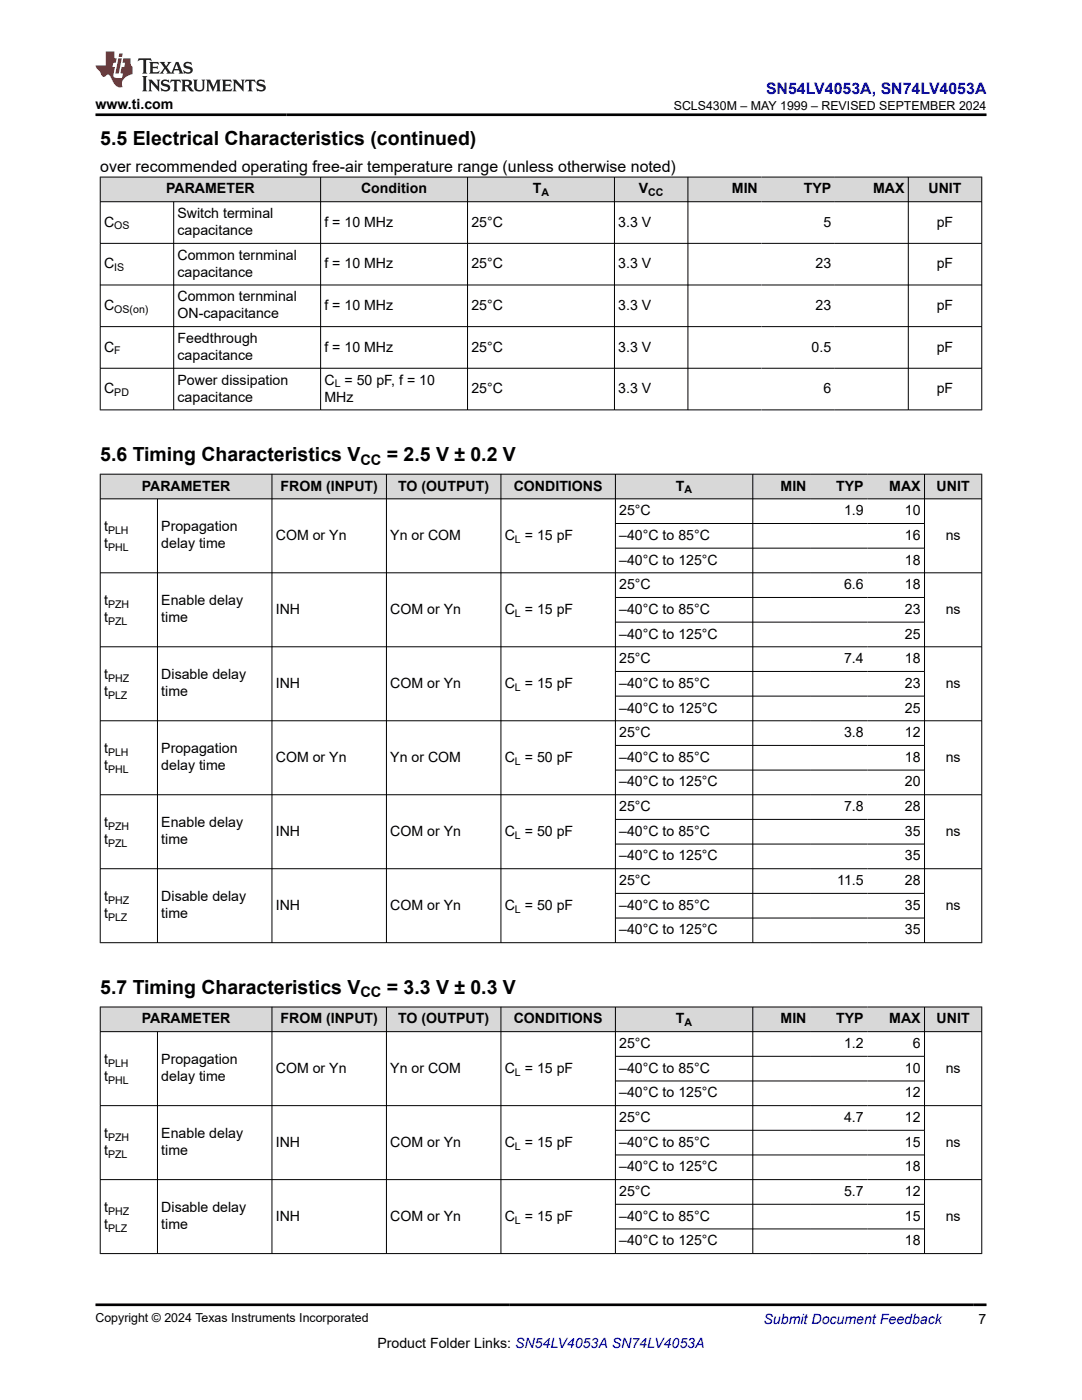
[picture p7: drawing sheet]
<svg xmlns="http://www.w3.org/2000/svg" width="216mm" height="279mm" viewBox="0 0 216 279" stroke-linecap="round" stroke-linejoin="round" font-family="sans-serif">
<defs><g id="words">
<g font-size="3.9">
<text x="20" y="28.8">5.5 Electrical Characteristics (continued)</text>
<text x="20" y="91.9">5.6 Timing Characteristics V</text>
<text x="77.2" y="91.9">= 2.5 V ± 0.2 V</text>
<text x="20" y="198.3">5.7 Timing Characteristics V</text>
<text x="77.2" y="198.3">= 3.3 V ± 0.3 V</text>
</g>
<text font-size="3.2" fill="#00f" x="152.8" y="18.7">SN54LV4053A, SN74LV4053A</text>
<text font-size="3.2" x="20" y="34.3">over recommended operating free-air temperature range (unless otherwise noted)</text>
<g font-size="2.9">
<text x="71.9" y="92.7">CC</text>
<text x="71.9" y="199.1">CC</text>
</g>
<g font-size="2.8">
<text x="19" y="21.8">www.ti.com</text>
<text x="33.2" y="38.6">PARAMETER</text>
<text x="72.1" y="38.6">Condition</text>
<text x="106.3" y="38.6">T</text>
<text x="127.5" y="38.6">V</text>
<text x="146" y="38.6">MIN</text>
<text x="160.4" y="38.6">TYP</text>
<text x="174.2" y="38.6">MAX</text>
<text x="185.3" y="38.6">UNIT</text>
<text x="20.8" y="45.2">C</text>
<text x="35.4" y="43.5">Switch terminal</text>
<text x="35.4" y="46.9">capacitance</text>
<text x="64.7" y="45.2">f = 10 MHz</text>
<text x="94.1" y="45.2">25°C</text>
<text x="123.4" y="45.2">3.3 V</text>
<text x="164.3" y="45.2">5</text>
<text x="186.9" y="45.2">pF</text>
<text x="20.8" y="53.5">C</text>
<text x="35.4" y="51.8">Common ternminal</text>
<text x="64.7" y="53.5">f = 10 MHz</text>
<text x="94.1" y="53.5">25°C</text>
<text x="123.4" y="53.5">3.3 V</text>
<text x="162.7" y="53.5">23</text>
<text x="186.9" y="53.5">pF</text>
<text x="35.4" y="55.2">capacitance</text>
<text x="20.8" y="61.8">C</text>
<text x="35.4" y="60.2">Common ternminal</text>
<text x="35.4" y="63.5">ON-capacitance</text>
<text x="64.7" y="61.8">f = 10 MHz</text>
<text x="94.1" y="61.8">25°C</text>
<text x="123.4" y="61.8">3.3 V</text>
<text x="162.7" y="61.8">23</text>
<text x="186.9" y="61.8">pF</text>
<text x="20.8" y="70.2">C</text>
<text x="35.4" y="68.5">Feedthrough</text>
<text x="35.4" y="71.8">capacitance</text>
<text x="64.7" y="70.2">f = 10 MHz</text>
<text x="94.1" y="70.2">25°C</text>
<text x="123.4" y="70.2">3.3 V</text>
<text x="162" y="70.2">0.5</text>
<text x="186.9" y="70.2">pF</text>
<text x="35.4" y="76.8">Power dissipation</text>
<text x="64.7" y="76.8">C = 50 pF, f = 10</text>
<text x="20.8" y="78.5">C</text>
<text x="35.4" y="80.2">capacitance</text>
<text x="64.7" y="80.2">MHz</text>
<text x="94.1" y="78.5">25°C</text>
<text x="123.4" y="78.5">3.3 V</text>
<text x="164.3" y="78.5">6</text>
<text x="186.9" y="78.5">pF</text>
<text x="28.3" y="97.9">PARAMETER</text>
<text x="56" y="97.9">FROM (INPUT)</text>
<text x="79.5" y="97.9">TO (OUTPUT)</text>
<text x="102.5" y="97.9">CONDITIONS</text>
<text x="134.9" y="97.9">T</text>
<text x="155.8" y="97.9">MIN</text>
<text x="166.9" y="97.9">TYP</text>
<text x="177.4" y="97.9">MAX</text>
<text x="186.9" y="97.9">UNIT</text>
<text x="20.8" y="106.1">t</text>
<text x="32.2" y="106.1">Propagation</text>
<text x="55" y="107.7">COM or Yn</text>
<text x="77.9" y="107.7">Yn or COM</text>
<text x="100.7" y="107.7">C = 15 pF</text>
<text x="123.6" y="102.8">25°C</text>
<text x="123.6" y="107.7">–40°C to 85°C</text>
<text x="168.4" y="102.8">1.9</text>
<text x="180.6" y="102.8">10</text>
<text x="180.6" y="107.7">16</text>
<text x="188.7" y="107.7">ns</text>
<text x="20.8" y="109.4">t</text>
<text x="32.2" y="109.4">delay time</text>
<text x="123.6" y="112.7">–40°C to 125°C</text>
<text x="180.6" y="112.7">18</text>
<text x="123.6" y="117.6">25°C</text>
<text x="168.4" y="117.6">6.6</text>
<text x="180.6" y="117.6">18</text>
<text x="20.8" y="120.8">t</text>
<text x="20.8" y="124.2">t</text>
<text x="32.2" y="120.8">Enable delay</text>
<text x="32.2" y="124.2">time</text>
<text x="55" y="122.5">INH</text>
<text x="77.9" y="122.5">COM or Yn</text>
<text x="100.7" y="122.5">C = 15 pF</text>
<text x="123.6" y="122.5">–40°C to 85°C</text>
<text x="180.6" y="122.5">23</text>
<text x="188.7" y="122.5">ns</text>
<text x="123.6" y="127.4">–40°C to 125°C</text>
<text x="180.6" y="127.4">25</text>
<text x="20.8" y="135.6">t</text>
<text x="32.2" y="135.6">Disable delay</text>
<text x="55" y="137.3">INH</text>
<text x="77.9" y="137.3">COM or Yn</text>
<text x="100.7" y="137.3">C = 15 pF</text>
<text x="123.6" y="132.4">25°C</text>
<text x="123.6" y="137.3">–40°C to 85°C</text>
<text x="168.4" y="132.4">7.4</text>
<text x="180.6" y="132.4">18</text>
<text x="180.6" y="137.3">23</text>
<text x="188.7" y="137.3">ns</text>
<text x="20.8" y="139">t</text>
<text x="32.2" y="139">time</text>
<text x="123.6" y="142.2">–40°C to 125°C</text>
<text x="180.6" y="142.2">25</text>
<text x="123.6" y="147.1">25°C</text>
<text x="168.4" y="147.1">3.8</text>
<text x="180.6" y="147.1">12</text>
<text x="20.8" y="153.7">t</text>
<text x="20.8" y="150.3">t</text>
<text x="32.2" y="150.3">Propagation</text>
<text x="32.2" y="153.7">delay time</text>
<text x="55" y="152">COM or Yn</text>
<text x="77.9" y="152">Yn or COM</text>
<text x="100.7" y="152">C = 50 pF</text>
<text x="123.6" y="152">–40°C to 85°C</text>
<text x="180.6" y="152">18</text>
<text x="188.7" y="152">ns</text>
<text x="123.6" y="157">–40°C to 125°C</text>
<text x="123.6" y="161.9">25°C</text>
<text x="168.4" y="161.9">7.8</text>
<text x="180.6" y="157">20</text>
<text x="180.6" y="161.9">28</text>
<text x="20.8" y="165.1">t</text>
<text x="32.2" y="165.1">Enable delay</text>
<text x="55" y="166.8">INH</text>
<text x="77.9" y="166.8">COM or Yn</text>
<text x="100.7" y="166.8">C = 50 pF</text>
<text x="123.6" y="166.8">–40°C to 85°C</text>
<text x="180.6" y="166.8">35</text>
<text x="188.7" y="166.8">ns</text>
<text x="20.8" y="168.5">t</text>
<text x="32.2" y="168.5">time</text>
<text x="123.6" y="171.7">–40°C to 125°C</text>
<text x="180.6" y="171.7">35</text>
<text x="20.8" y="179.9">t</text>
<text x="32.2" y="179.9">Disable delay</text>
<text x="123.6" y="176.6">25°C</text>
<text x="167.1" y="176.6">11.5</text>
<text x="180.6" y="176.6">28</text>
<text x="20.8" y="183.3">t</text>
<text x="32.2" y="183.3">time</text>
<text x="55" y="181.6">INH</text>
<text x="77.9" y="181.6">COM or Yn</text>
<text x="100.7" y="181.6">C = 50 pF</text>
<text x="123.6" y="181.6">–40°C to 85°C</text>
<text x="180.6" y="181.6">35</text>
<text x="188.7" y="181.6">ns</text>
<text x="123.6" y="186.5">–40°C to 125°C</text>
<text x="180.6" y="186.5">35</text>
<text x="28.3" y="204.2">PARAMETER</text>
<text x="56" y="204.2">FROM (INPUT)</text>
<text x="79.5" y="204.2">TO (OUTPUT)</text>
<text x="102.5" y="204.2">CONDITIONS</text>
<text x="123.6" y="209.2">25°C</text>
<text x="134.9" y="204.2">T</text>
<text x="155.8" y="204.2">MIN</text>
<text x="166.9" y="204.2">TYP</text>
<text x="168.4" y="209.2">1.2</text>
<text x="177.4" y="204.2">MAX</text>
<text x="182.1" y="209.2">6</text>
<text x="186.9" y="204.2">UNIT</text>
<text x="20.8" y="215.8">t</text>
<text x="20.8" y="212.4">t</text>
<text x="32.2" y="212.4">Propagation</text>
<text x="32.2" y="215.8">delay time</text>
<text x="55" y="214.1">COM or Yn</text>
<text x="77.9" y="214.1">Yn or COM</text>
<text x="100.7" y="214.1">C = 15 pF</text>
<text x="123.6" y="214.1">–40°C to 85°C</text>
<text x="180.6" y="214.1">10</text>
<text x="188.7" y="214.1">ns</text>
<text x="123.6" y="219">–40°C to 125°C</text>
<text x="180.6" y="219">12</text>
<text x="20.8" y="227.2">t</text>
<text x="32.2" y="227.2">Enable delay</text>
<text x="123.6" y="223.9">25°C</text>
<text x="168.4" y="223.9">4.7</text>
<text x="180.6" y="223.9">12</text>
<text x="20.8" y="230.5">t</text>
<text x="32.2" y="230.5">time</text>
<text x="55" y="228.8">INH</text>
<text x="77.9" y="228.8">COM or Yn</text>
<text x="100.7" y="228.8">C = 15 pF</text>
<text x="123.6" y="228.8">–40°C to 85°C</text>
<text x="123.6" y="233.8">–40°C to 125°C</text>
<text x="180.6" y="228.8">15</text>
<text x="180.6" y="233.8">18</text>
<text x="188.7" y="228.8">ns</text>
<text x="123.6" y="238.7">25°C</text>
<text x="168.4" y="238.7">5.7</text>
<text x="180.6" y="238.7">12</text>
<text x="20.8" y="241.9">t</text>
<text x="20.8" y="245.3">t</text>
<text x="32.2" y="241.9">Disable delay</text>
<text x="32.2" y="245.3">time</text>
<text x="55" y="243.6">INH</text>
<text x="77.9" y="243.6">COM or Yn</text>
<text x="100.7" y="243.6">C = 15 pF</text>
<text x="123.6" y="243.6">–40°C to 85°C</text>
<text x="180.6" y="243.6">15</text>
<text x="188.7" y="243.6">ns</text>
<text x="123.6" y="248.5">–40°C to 125°C</text>
<text x="180.6" y="248.5">18</text>
<text x="75.3" y="269">Product Folder Links: SN54LV4053A SN74LV4053A</text>
<text x="195.3" y="264.2">7</text>
</g>
<text font-size="2.8" fill="#00f" x="152.4" y="264.2">Submit Document Feedback</text>
<g font-size="2.5">
<text x="134.4" y="21.9">SCLS430M – MAY 1999 – REVISED SEPTEMBER 2024</text>
<text x="19" y="263.9">Copyright © 2024 Texas Instruments Incorporated</text>
</g>
<g font-size="2.1">
<text x="108" y="39.2">A</text>
<text x="129.4" y="39.2">CC</text>
<text x="22.8" y="45.8">OS</text>
<text x="22.8" y="54.1">IS</text>
<text x="22.8" y="62.4">OS(on)</text>
<text x="22.8" y="70.7">F</text>
<text x="66.8" y="77.3">L</text>
<text x="22.8" y="79">PD</text>
<text x="136.6" y="98.5">A</text>
<text x="21.6" y="106.6">PLH</text>
<text x="21.6" y="110">PHL</text>
<text x="102.8" y="108.3">L</text>
<text x="21.6" y="121.4">PZH</text>
<text x="21.6" y="124.8">PZL</text>
<text x="102.8" y="123.1">L</text>
<text x="21.6" y="136.1">PHZ</text>
<text x="102.8" y="137.8">L</text>
<text x="21.6" y="139.5">PLZ</text>
<text x="21.6" y="154.3">PHL</text>
<text x="21.6" y="150.9">PLH</text>
<text x="102.8" y="152.6">L</text>
<text x="21.6" y="165.7">PZH</text>
<text x="102.8" y="167.4">L</text>
<text x="21.6" y="169.1">PZL</text>
<text x="21.6" y="180.4">PHZ</text>
<text x="21.6" y="183.8">PLZ</text>
<text x="102.8" y="182.1">L</text>
<text x="136.6" y="204.8">A</text>
<text x="21.6" y="213">PLH</text>
<text x="102.8" y="214.6">L</text>
<text x="21.6" y="216.3">PHL</text>
<text x="21.6" y="227.7">PZH</text>
<text x="21.6" y="231.1">PZL</text>
<text x="102.8" y="229.4">L</text>
<text x="21.6" y="242.5">PHZ</text>
<text x="21.6" y="245.9">PLZ</text>
<text x="102.8" y="244.2">L</text>
</g>
</g></defs>
<g fill="#d8d8d8">
<path d="M20 35.3h175.9v5h-175.9z" fill-rule="evenodd"/>
<path d="M20.1 35.4h43.8v4.8h-43.8z" fill-rule="evenodd"/>
<path d="M64 35.4h29.2v4.8h-29.2z" fill-rule="evenodd"/>
<path d="M93.4 35.4h29.1v4.8h-29.1z" fill-rule="evenodd"/>
<path d="M122.7 35.4h14.5v4.8h-14.5z" fill-rule="evenodd"/>
<path d="M137.3 35.4h14.6v4.8h-14.6z" fill-rule="evenodd"/>
<path d="M151.9 35.4h14.7v4.8h-14.7z" fill-rule="evenodd"/>
<path d="M166.6 35.4h14.6v4.8h-14.6z" fill-rule="evenodd"/>
<path d="M181.3 35.4h14.5v4.8h-14.5z" fill-rule="evenodd"/>
</g>
<g fill="none" stroke="#000" stroke-width=".2">
<path d="M19.9 35.3h176.1M20 35.3v46.6M64 35.3v46.6M93.3 35.3v46.6M122.6 35.3v46.6M137.3 35.3v46.6M181.2 35.3v46.6M195.9 35.3v46.6M19.9 40.3h176.1M19.9 48.6h176.1M19.9 56.9h176.1M34.7 40.3v41.6"/>
<path d="M19.9 65.2h176.1M19.9 73.5h176.1M19.9 81.8h176.1"/>
</g>
<g fill="#d8d8d8">
<path d="M20 94.6h175.9v5h-175.9z" fill-rule="evenodd"/>
<path d="M20.1 94.7h34.1v4.8h-34.1z" fill-rule="evenodd"/>
<path d="M54.3 94.7h22.7v4.8h-22.7z" fill-rule="evenodd"/>
<path d="M77.2 94.7h22.7v4.8h-22.7z" fill-rule="evenodd"/>
<path d="M100 94.7h22.7v4.8h-22.7z" fill-rule="evenodd"/>
<path d="M122.9 94.7h27.2v4.8h-27.2z" fill-rule="evenodd"/>
<path d="M150.3 94.7h11.3v4.8h-11.3z" fill-rule="evenodd"/>
<path d="M161.6 94.7h11.5v4.8h-11.5z" fill-rule="evenodd"/>
<path d="M173.1 94.7h11.3v4.8h-11.3z" fill-rule="evenodd"/>
<path d="M184.5 94.7h11.3v4.8h-11.3z" fill-rule="evenodd"/>
</g>
<g fill="none" stroke="#000" stroke-width=".2">
<path d="M19.9 94.6h176.1M19.9 99.6h176.1M20 94.6v93.6M31.4 99.6v88.6M54.3 94.6v93.6M77.1 94.6v93.6M100 94.6v93.6M122.8 94.6v93.6M150.2 94.6v93.6M184.5 94.6v93.6M195.9 94.6v93.6M19.9 114.3h176.1"/>
<path d="M122.8 104.5h61.7M122.8 109.4h61.7M122.8 119.2h61.7M19.9 129.1h176.1M122.8 124.2h61.7M122.8 134h61.7M122.8 138.9h61.7M19.9 143.8h176.1M19.9 158.6h176.1M122.8 148.8h61.7M122.8 153.7h61.7M19.9 173.4h176.1"/>
<path d="M122.8 163.5h61.7M122.8 168.5h61.7M122.8 178.3h61.7M19.9 188.1h176.1M122.8 183.2h61.7"/>
</g>
<g fill="#d8d8d8">
<path d="M20 201h175.9v4.9h-175.9z" fill-rule="evenodd"/>
<path d="M20.1 201h34.1v4.8h-34.1z" fill-rule="evenodd"/>
<path d="M54.3 201h22.7v4.8h-22.7z" fill-rule="evenodd"/>
<path d="M77.2 201h22.7v4.8h-22.7z" fill-rule="evenodd"/>
<path d="M100 201h22.7v4.8h-22.7z" fill-rule="evenodd"/>
<path d="M122.9 201h27.2v4.8h-27.2z" fill-rule="evenodd"/>
<path d="M150.3 201h11.3v4.8h-11.3z" fill-rule="evenodd"/>
<path d="M161.6 201h11.5v4.8h-11.5z" fill-rule="evenodd"/>
<path d="M173.1 201h11.3v4.8h-11.3z" fill-rule="evenodd"/>
<path d="M184.5 201h11.3v4.8h-11.3z" fill-rule="evenodd"/>
</g>
<g fill="none" stroke="#000" stroke-width=".2">
<path d="M19.9 201h176.1M19.9 205.9h176.1M20 200.9v49.3M31.4 205.9v44.3M54.3 200.9v49.3M77.1 200.9v49.3M100 200.9v49.3M122.8 200.9v49.3M122.8 210.8h61.7M122.8 215.7h61.7M150.2 200.9v49.3M184.5 200.9v49.3"/>
<path d="M195.9 200.9v49.3M19.9 220.7h176.1M19.9 235.4h176.1M122.8 225.6h61.7M122.8 230.5h61.7M19.9 250.2h176.1M122.8 240.3h61.7M122.8 245.3h61.7"/>
</g>
<path d="M27.7 11.6l-.2 .6 .5-.2h.6v.1v2.2l-.2 .4h1l-.2-.4v-2.2v-.1h.5l.5 .2-.1-.6zM29.8 12.4l.2 .3v1.6l-.2 .4h1.9l.1-.6a1.08 1.08 0 0 1-1.3 .2v-.7h.6l.4 .2v-.7l-.4 .2h-.6v-.5l.2-.2a1 1 0 0 1 1 .3l-.1-.5zM31.8 12.4l1 1.1-1 1.2h.9l-.2-.2 .4-.8 .5 .8-.2 .2h1.6l-.2-.2 .1-.5h1l.1 .5-.1 .2h.9l-.2-.4-.8-1.9h-.5l-1 2.1-.8-1.1 .9-1h-.8l.2 .2-.5 .6-.3-.6 .1-.2zM35.2 12.8l.4 1h-.8zM36.8 12.5a.65 .65 0 0 0-.2 .7 .65 .65 0 0 0 .6 .5l.7 .1 .1 .3a.79 .79 0 0 1-.7 .4 .79 .79 0 0 1-.7-.5l.1 .7 .2-.1a.93 .93 0 0 0 1.1 0 .93 .93 0 0 0 .4-.9 1.46 1.46 0 0 0-1.2-.6l-.1-.3a1.09 1.09 0 0 1 1.2 .2l-.2-.6-.1 .1-.6-.2zM28.4 15.2l.2 .4v2.2l-.2 .4h1l-.2-.4v-2.2l.2-.4zM29.6 15.9l.2 .4v1.5l-.2 .4h.8l-.3-.4v-1.3l1.7 1.8v-2l.2-.4h-.8l.2 .2 .1 1.1-1.2-1.3zM32.3 16a.65 .65 0 0 0-.2 .8 .65 .65 0 0 0 .7 .4l.6 .2 .1 .2a.79 .79 0 0 1-.7 .4 .79 .79 0 0 1-.7-.5l.1 .7 .2-.1a.93 .93 0 0 0 1.1 .1 .93 .93 0 0 0 .4-1 1.46 1.46 0 0 0-1.2-.5l-.1-.4a1.09 1.09 0 0 1 1.2 .2l-.2-.6-.1 .1-.6-.1zM34.1 15.9l-.1 .6a.63 .63 0 0 1 .7-.3l.1 1.6-.3 .4h1l-.2-.4v-1.6a.66 .66 0 0 1 .8 .3l-.1-.6zM36.2 15.9l.2 .4v1.5l-.2 .4h.9l-.2-.2v-.7h.5l.1 .2a.79 .79 0 0 0 1.2 .6l-1-.9a.61 .61 0 0 0 .6-.6 .61 .61 0 0 0-.5-.7zM36.9 16.2h.2a.47 .47 0 0 1 .5 .1 .47 .47 0 0 1 .1 .5l-.2 .1-.6 .1zM38.5 15.9l.2 .2a2.27 2.27 0 0 0 .4 2 1.04 1.04 0 0 0 1.7-.7v-1.3l.2-.2h-.8l.2 .4v1.1a.6 .6 0 0 1-.6 .6 .6 .6 0 0 1-.6-.6v-1.1l.3-.4zM41.1 15.9l.2 .4v1.5l-.2 .4h.7l-.2-.4v-1.4l.9 1.9 .8-1.9v1.4l-.2 .4h1l-.3-.4v-1.5l.3-.4h-.8l-.7 1.5-.7-1.5zM44.3 15.9l.2 .4v1.5l-.2 .4h1.9l.1-.6a1.09 1.09 0 0 1-1.3 .2v-.7h.6l.4 .2v-.6l-.4 .2h-.6v-.6l.2-.1a1.01 1.01 0 0 1 1 .3l-.1-.6zM46.4 15.9l.3 .4v1.5l-.3 .4h.8l-.2-.4v-1.3l1.6 1.8v-2l.2-.4h-.7l.2 .2v1.1l-1.2-1.3zM49 15.9l-.1 .6a.63 .63 0 0 1 .8-.3v1.6l-.3 .4h1l-.2-.4v-1.6a.66 .66 0 0 1 .8 .3l-.1-.6zM51.4 16a.65 .65 0 0 0-.2 .8 .65 .65 0 0 0 .6 .4l.6 .2 .2 .2a.79 .79 0 0 1-.8 .4 .79 .79 0 0 1-.6-.5l.1 .7 .2-.1a.93 .93 0 0 0 1 .1 .93 .93 0 0 0 .5-1 1.46 1.46 0 0 0-1.3-.5l-.1-.4a1.09 1.09 0 0 1 1.3 .2l-.2-.6-.2 .1-.5-.1z" fill="#231f20"/>
<path d="M21.1 10.3v2.7h-2.1l.1 .4 .9 1a.95 .95 0 0 0 .9 .9 .59 .59 0 0 1 .6-.4 .59 .59 0 0 1 .5 .3l.4 .8a1.59 1.59 0 0 0 2.1 1.4 1.61 1.61 0 0 1 1-2.3l1-.3-.1-1.5a1.59 1.59 0 0 1-.4-1.7h-1.4l-.2 .9h.5l-.1 .9h-.5l-.2 .9v.3l.4 .1-.2 .9h-.6a.73 .73 0 0 1-1.1-.7l.3-1.5h-.5l.2-.9h.5l.2-.9h-.5v-1.3zM23.6 11.6l-.6 3.1h.7l.6-3.1zM23.8 10.7l-.1 .6h.7l.1-.6z" fill="#ed1c24"/>
<path d="M19 22.9h177.8M19 260.4h177.8" fill="none" stroke="#000" stroke-width=".53"/>
<use href="#words"/>
</svg>
